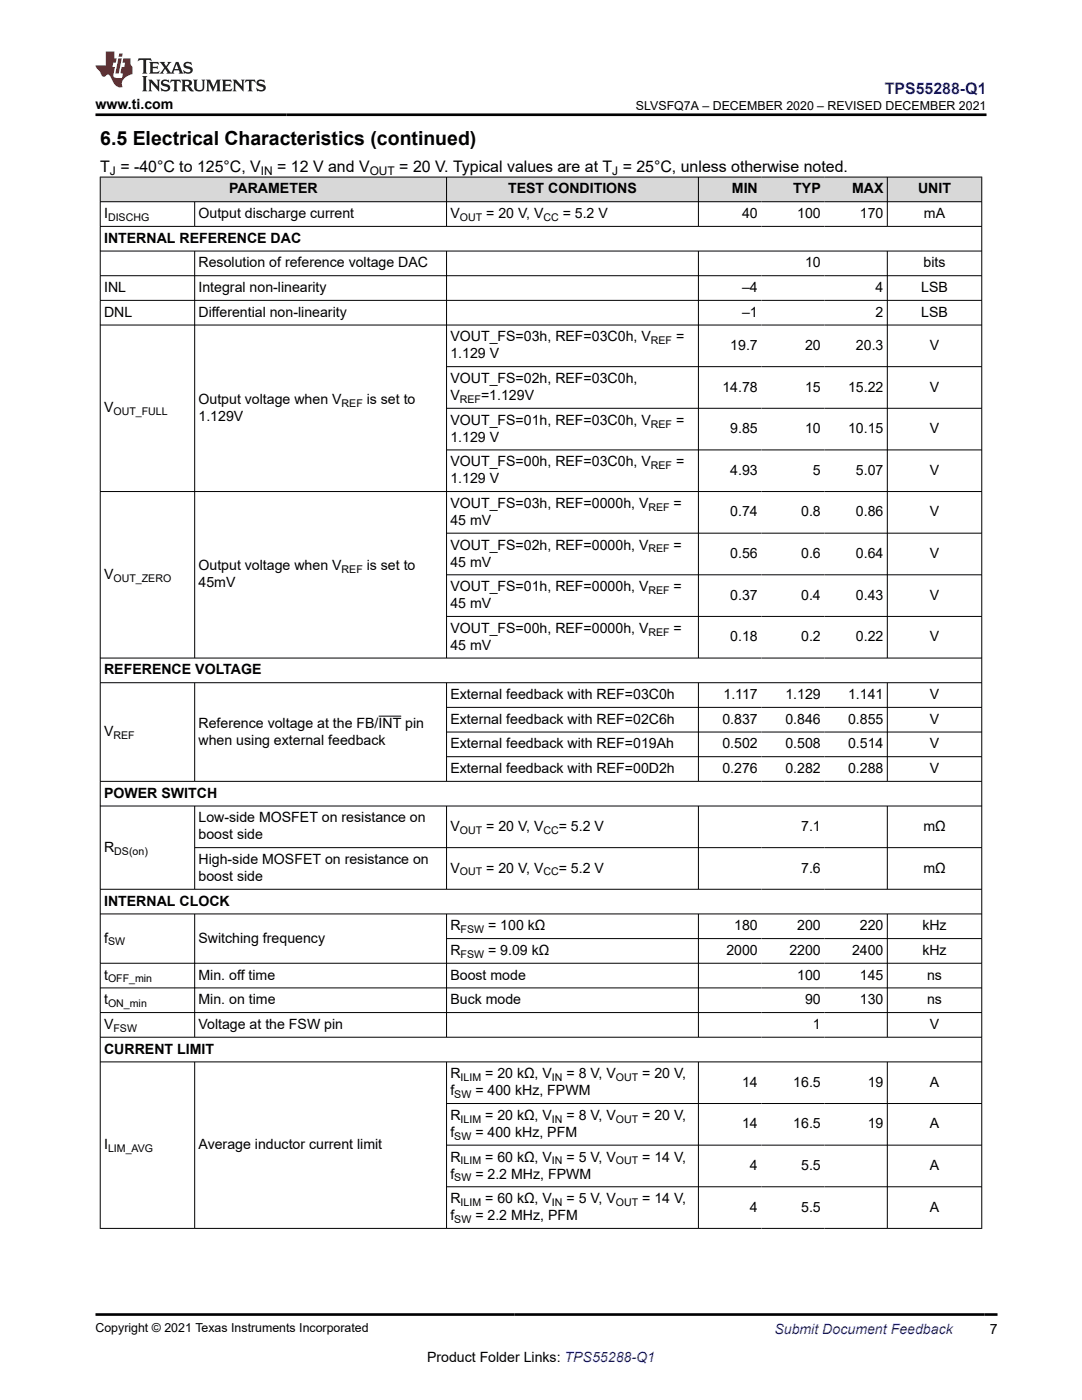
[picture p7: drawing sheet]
<svg xmlns="http://www.w3.org/2000/svg" width="216mm" height="279mm" viewBox="0 0 216 279" stroke-linecap="round" stroke-linejoin="round" font-family="sans-serif">
<defs><g id="words">
<text font-size="3.9" x="20" y="28.8">6.5 Electrical Characteristics (continued)</text>
<text font-size="3.2" fill="#00f" x="176.6" y="18.7">TPS55288-Q1</text>
<g font-size="3.2">
<text x="20" y="34.3">T = -40°C to 125°C, V</text>
<text x="55.3" y="34.3">= 12 V and V</text>
<text x="79.7" y="34.3">= 20 V. Typical values are at T = 25°C, unless otherwise noted.</text>
</g>
<g font-size="2.8">
<text x="19.1" y="21.8">www.ti.com</text>
<text x="45.7" y="38.6">PARAMETER</text>
<text x="101.4" y="38.6">TEST CONDITIONS</text>
<text x="146" y="38.6">MIN</text>
<text x="158.3" y="38.6">TYP</text>
<text x="170" y="38.6">MAX</text>
<text x="183.2" y="38.6">UNIT</text>
<text x="20.8" y="43.5">I</text>
<text x="39.6" y="43.5">Output discharge current</text>
<text x="89.9" y="43.5">V</text>
<text x="97" y="43.5">= 20 V, V</text>
<text x="112.3" y="43.5">= 5.2 V</text>
<text x="148.1" y="43.5">40</text>
<text x="159.1" y="43.5">100</text>
<text x="171.6" y="43.5">170</text>
<text x="184.4" y="43.5">mA</text>
<text x="20.8" y="48.5">INTERNAL REFERENCE DAC</text>
<text x="39.6" y="53.4">Resolution of reference voltage DAC</text>
<text x="160.6" y="53.4">10</text>
<text x="184.3" y="53.4">bits</text>
<text x="20.8" y="58.3">INL</text>
<text x="39.6" y="58.3">Integral non-linearity</text>
<text x="148.1" y="58.3">–4</text>
<text x="174.7" y="58.3">4</text>
<text x="183.8" y="58.3">LSB</text>
<text x="20.8" y="63.2">DNL</text>
<text x="39.6" y="63.2">Differential non-linearity</text>
<text x="148.1" y="63.2">–1</text>
<text x="174.7" y="63.2">2</text>
<text x="183.8" y="63.2">LSB</text>
<text x="89.9" y="68.1">VOUT_FS=03h, REF=03C0h, V</text>
<text x="89.9" y="71.5">1.129 V</text>
<text x="134.9" y="68.1">=</text>
<text x="145.7" y="69.8">19.7</text>
<text x="160.6" y="69.8">20</text>
<text x="170.8" y="69.8">20.3</text>
<text x="185.5" y="69.8">V</text>
<text x="89.9" y="76.4">VOUT_FS=02h, REF=03C0h,</text>
<text x="20.8" y="82.3">V</text>
<text x="39.6" y="84">1.129V</text>
<text x="39.6" y="80.6">Output voltage when V</text>
<text x="73.2" y="80.6">is set to</text>
<text x="89.9" y="79.8">V</text>
<text x="96" y="79.8">=1.129V</text>
<text x="144.2" y="78.1">14.78</text>
<text x="160.6" y="78.1">15</text>
<text x="169.2" y="78.1">15.22</text>
<text x="185.5" y="78.1">V</text>
<text x="89.9" y="84.8">VOUT_FS=01h, REF=03C0h, V</text>
<text x="89.9" y="88.1">1.129 V</text>
<text x="134.9" y="84.8">=</text>
<text x="145.7" y="86.4">9.85</text>
<text x="160.6" y="86.4">10</text>
<text x="169.2" y="86.4">10.15</text>
<text x="185.5" y="86.4">V</text>
<text x="89.9" y="93.1">VOUT_FS=00h, REF=03C0h, V</text>
<text x="134.9" y="93.1">=</text>
<text x="145.7" y="94.8">4.93</text>
<text x="162.2" y="94.8">5</text>
<text x="170.8" y="94.8">5.07</text>
<text x="185.5" y="94.8">V</text>
<text x="89.9" y="96.5">1.129 V</text>
<text x="89.9" y="101.4">VOUT_FS=03h, REF=0000h, V</text>
<text x="134.4" y="101.4">=</text>
<text x="89.9" y="104.8">45 mV</text>
<text x="145.7" y="103.1">0.74</text>
<text x="159.9" y="103.1">0.8</text>
<text x="170.8" y="103.1">0.86</text>
<text x="185.5" y="103.1">V</text>
<text x="39.6" y="113.8">Output voltage when V</text>
<text x="73.2" y="113.8">is set to</text>
<text x="89.9" y="109.7">VOUT_FS=02h, REF=0000h, V</text>
<text x="89.9" y="113.1">45 mV</text>
<text x="134.4" y="109.7">=</text>
<text x="145.7" y="111.4">0.56</text>
<text x="159.9" y="111.4">0.6</text>
<text x="170.8" y="111.4">0.64</text>
<text x="185.5" y="111.4">V</text>
<text x="20.8" y="115.5">V</text>
<text x="39.6" y="117.2">45mV</text>
<text x="89.9" y="118">VOUT_FS=01h, REF=0000h, V</text>
<text x="134.4" y="118">=</text>
<text x="145.7" y="119.7">0.37</text>
<text x="159.9" y="119.7">0.4</text>
<text x="170.8" y="119.7">0.43</text>
<text x="185.5" y="119.7">V</text>
<text x="89.9" y="121.4">45 mV</text>
<text x="89.9" y="126.3">VOUT_FS=00h, REF=0000h, V</text>
<text x="89.9" y="129.7">45 mV</text>
<text x="134.4" y="126.3">=</text>
<text x="145.7" y="128">0.18</text>
<text x="159.9" y="128">0.2</text>
<text x="170.8" y="128">0.22</text>
<text x="185.5" y="128">V</text>
<text x="20.8" y="134.6">REFERENCE VOLTAGE</text>
<text x="89.9" y="139.5">External feedback with REF=03C0h</text>
<text x="144.4" y="139.5">1.117</text>
<text x="156.7" y="139.5">1.129</text>
<text x="169.2" y="139.5">1.141</text>
<text x="185.5" y="139.5">V</text>
<text x="20.8" y="146.9">V</text>
<text x="39.6" y="145.2">Reference voltage at the FB/INT pin</text>
<text x="39.6" y="148.6">when using external feedback</text>
<text x="89.9" y="144.4">External feedback with REF=02C6h</text>
<text x="89.9" y="149.4">External feedback with REF=019Ah</text>
<text x="144.2" y="144.4">0.837</text>
<text x="144.2" y="149.4">0.502</text>
<text x="156.7" y="144.4">0.846</text>
<text x="156.7" y="149.4">0.508</text>
<text x="169.2" y="144.4">0.855</text>
<text x="169.2" y="149.4">0.514</text>
<text x="185.5" y="144.4">V</text>
<text x="185.5" y="149.4">V</text>
<text x="89.9" y="154.3">External feedback with REF=00D2h</text>
<text x="144.2" y="154.3">0.276</text>
<text x="156.7" y="154.3">0.282</text>
<text x="169.2" y="154.3">0.288</text>
<text x="185.5" y="154.3">V</text>
<text x="20.8" y="159.2">POWER SWITCH</text>
<text x="39.6" y="164.1">Low-side MOSFET on resistance on</text>
<text x="39.6" y="167.5">boost side</text>
<text x="89.9" y="165.8">V</text>
<text x="97" y="165.8">= 20 V, V</text>
<text x="111.5" y="165.8">= 5.2 V</text>
<text x="159.9" y="165.8">7.1</text>
<text x="184.2" y="165.8">mΩ</text>
<text x="20.8" y="170">R</text>
<text x="39.6" y="172.4">High-side MOSFET on resistance on</text>
<text x="39.6" y="175.8">boost side</text>
<text x="89.9" y="174.1">V</text>
<text x="97" y="174.1">= 20 V, V</text>
<text x="111.5" y="174.1">= 5.2 V</text>
<text x="159.9" y="174.1">7.6</text>
<text x="184.2" y="174.1">mΩ</text>
<text x="20.8" y="180.7">INTERNAL CLOCK</text>
<text x="89.9" y="185.7">R</text>
<text x="97.4" y="185.7">= 100 kΩ</text>
<text x="146.5" y="185.7">180</text>
<text x="159.1" y="185.7">200</text>
<text x="171.6" y="185.7">220</text>
<text x="184" y="185.7">kHz</text>
<text x="20.8" y="188.1">f</text>
<text x="39.6" y="188.1">Switching frequency</text>
<text x="89.9" y="190.6">R</text>
<text x="97.4" y="190.6">= 9.09 kΩ</text>
<text x="144.9" y="190.6">2000</text>
<text x="157.5" y="190.6">2200</text>
<text x="170" y="190.6">2400</text>
<text x="184" y="190.6">kHz</text>
<text x="20.8" y="195.5">t</text>
<text x="39.6" y="195.5">Min. off time</text>
<text x="89.9" y="195.5">Boost mode</text>
<text x="159.1" y="195.5">100</text>
<text x="171.6" y="195.5">145</text>
<text x="185" y="195.5">ns</text>
<text x="20.8" y="200.4">t</text>
<text x="39.6" y="200.4">Min. on time</text>
<text x="89.9" y="200.4">Buck mode</text>
<text x="160.6" y="200.4">90</text>
<text x="171.6" y="200.4">130</text>
<text x="185" y="200.4">ns</text>
<text x="20.8" y="205.4">V</text>
<text x="39.6" y="205.4">Voltage at the FSW pin</text>
<text x="162.2" y="205.4">1</text>
<text x="185.5" y="205.4">V</text>
<text x="20.8" y="210.3">CURRENT LIMIT</text>
<text x="89.9" y="215.2">R</text>
<text x="96.8" y="215.2">= 20 kΩ, V</text>
<text x="113" y="215.2">= 8 V, V</text>
<text x="128.1" y="215.2">= 20 V,</text>
<text x="89.9" y="218.6">f</text>
<text x="94.8" y="218.6">= 400 kHz, FPWM</text>
<text x="148.1" y="216.9">14</text>
<text x="158.3" y="216.9">16.5</text>
<text x="173.1" y="216.9">19</text>
<text x="185.5" y="216.9">A</text>
<text x="89.9" y="223.5">R</text>
<text x="89.9" y="226.9">f</text>
<text x="94.8" y="226.9">= 400 kHz, PFM</text>
<text x="96.8" y="223.5">= 20 kΩ, V</text>
<text x="113" y="223.5">= 8 V, V</text>
<text x="128.1" y="223.5">= 20 V,</text>
<text x="148.1" y="225.2">14</text>
<text x="158.3" y="225.2">16.5</text>
<text x="173.1" y="225.2">19</text>
<text x="185.5" y="225.2">A</text>
<text x="20.8" y="229.4">I</text>
<text x="39.6" y="229.4">Average inductor current limit</text>
<text x="89.9" y="231.8">R</text>
<text x="96.8" y="231.8">= 60 kΩ, V</text>
<text x="113" y="231.8">= 5 V, V</text>
<text x="128.1" y="231.8">= 14 V,</text>
<text x="149.7" y="233.5">4</text>
<text x="159.9" y="233.5">5.5</text>
<text x="185.5" y="233.5">A</text>
<text x="89.9" y="235.2">f</text>
<text x="94.8" y="235.2">= 2.2 MHz, FPWM</text>
<text x="89.9" y="240.1">R</text>
<text x="89.9" y="243.5">f</text>
<text x="94.8" y="243.5">= 2.2 MHz, PFM</text>
<text x="96.8" y="240.1">= 60 kΩ, V</text>
<text x="113" y="240.1">= 5 V, V</text>
<text x="128.1" y="240.1">= 14 V,</text>
<text x="149.7" y="241.8">4</text>
<text x="159.9" y="241.8">5.5</text>
<text x="185.5" y="241.8">A</text>
<text x="197.5" y="266.1">7</text>
<text x="85.2" y="271.7">Product Folder Links: TPS55288-Q1</text>
</g>
<text font-size="2.8" fill="#00f" x="154.5" y="266.2">Submit Document Feedback</text>
<g font-size="2.5">
<text x="126.9" y="21.9">SLVSFQ7A – DECEMBER 2020 – REVISED DECEMBER 2021</text>
<text x="19.1" y="265.9">Copyright © 2021 Texas Instruments Incorporated</text>
</g>
<g font-size="2.4">
<text x="21.9" y="34.9">J</text>
<text x="52.1" y="34.9">IN</text>
<text x="73.8" y="34.9">OUT</text>
<text x="122.2" y="34.9">J</text>
</g>
<g font-size="2.1">
<text x="21.6" y="44.1">DISCHG</text>
<text x="91.8" y="44.1">OUT</text>
<text x="108.4" y="44.1">CC</text>
<text x="129.9" y="68.7">REF</text>
<text x="22.6" y="82.9">OUT_FULL</text>
<text x="68.2" y="81.2">REF</text>
<text x="91.8" y="80.4">REF</text>
<text x="129.9" y="85.3">REF</text>
<text x="129.9" y="93.6">REF</text>
<text x="129.4" y="101.9">REF</text>
<text x="129.4" y="110.2">REF</text>
<text x="22.6" y="116.1">OUT_ZERO</text>
<text x="68.2" y="114.4">REF</text>
<text x="129.4" y="118.6">REF</text>
<text x="129.4" y="126.9">REF</text>
<text x="22.6" y="147.5">REF</text>
<text x="91.8" y="166.4">OUT</text>
<text x="108.4" y="166.4">CC</text>
<text x="22.8" y="170.5">DS(on)</text>
<text x="91.8" y="174.7">OUT</text>
<text x="108.4" y="174.7">CC</text>
<text x="21.6" y="188.7">SW</text>
<text x="91.9" y="186.2">FSW</text>
<text x="91.9" y="191.2">FSW</text>
<text x="21.6" y="196.1">OFF_min</text>
<text x="21.6" y="201">ON_min</text>
<text x="22.6" y="205.9">FSW</text>
<text x="91.9" y="215.8">ILIM</text>
<text x="110.1" y="215.8">IN</text>
<text x="122.9" y="215.8">OUT</text>
<text x="90.7" y="219.1">SW</text>
<text x="90.7" y="227.5">SW</text>
<text x="91.9" y="224.1">ILIM</text>
<text x="110.1" y="224.1">IN</text>
<text x="122.9" y="224.1">OUT</text>
<text x="21.6" y="229.9">LIM_AVG</text>
<text x="91.9" y="232.4">ILIM</text>
<text x="110.1" y="232.4">IN</text>
<text x="122.9" y="232.4">OUT</text>
<text x="90.7" y="235.8">SW</text>
<text x="90.7" y="244.1">SW</text>
<text x="91.9" y="240.7">ILIM</text>
<text x="110.1" y="240.7">IN</text>
<text x="122.9" y="240.7">OUT</text>
</g>
</g></defs>
<g fill="#d8d8d8">
<path d="M20 35.3h175.9v5h-175.9z" fill-rule="evenodd"/>
<path d="M20.1 35.4h68.9v4.8h-68.9z" fill-rule="evenodd"/>
<path d="M89.2 35.4h50.1v4.8h-50.1z" fill-rule="evenodd"/>
<path d="M139.4 35.4h12.5v4.8h-12.5z" fill-rule="evenodd"/>
<path d="M151.9 35.4h12.6v4.8h-12.6z" fill-rule="evenodd"/>
<path d="M164.5 35.4h12.5v4.8h-12.5z" fill-rule="evenodd"/>
<path d="M177.1 35.4h18.7v4.8h-18.7z" fill-rule="evenodd"/>
</g>
<g fill="none" stroke="#000" stroke-width=".2">
<path d="M19.9 35.3h176.1M20 35.3v209.9M89.1 35.3v9.9M139.4 35.3v9.9M177.1 35.3v9.9M195.9 35.3v209.9M19.9 40.3h176.1M19.9 45.2h176.1M19.9 50.1h176.1M19.9 55h176.1M19.9 59.9h176.1M38.8 40.3v4.9"/>
<path d="M38.8 50.1v81.3M89.1 50.1v81.3M139.4 50.1v81.3M177.1 50.1v81.3M19.9 64.9h176.1M89.1 73.2h106.9M19.9 98.1h176.1M89.1 81.5h106.9M89.1 89.8h106.9M89.1 106.4h106.9M89.1 114.7h106.9M19.9 136.3h176.1"/>
<path d="M38.8 136.3v19.7M89.1 136.3v19.7M89.1 123h106.9M139.4 136.3v19.7M177.1 136.3v19.7M196 131.3h-176.1M19.9 155.9h176.1M75.5 142.9h4.6M89.1 141.2h106.9M89.1 146.1h106.9M89.1 151h106.9M19.9 160.9h176.1"/>
<path d="M38.8 160.9v16.6M38.8 169.2h157.2M89.1 160.9v16.6M139.4 160.9v16.6M177.1 160.9v16.6M196 177.5h-176.1M19.9 182.4h176.1M19.9 192.2h176.1M19.9 197.2h176.1M38.8 182.4v24.7M89.1 182.4v24.7M89.1 187.3h106.9"/>
<path d="M139.4 182.4v24.7M177.1 182.4v24.7M19.9 202.1h176.1M19.9 207h176.1M19.9 211.9h176.1M38.8 211.9v33.3M89.1 211.9v33.3M139.4 211.9v33.3M177.1 211.9v33.3M89.1 220.2h106.9M89.1 228.5h106.9M89.1 236.8h106.9"/>
<path d="M19.9 245.2h176.1"/>
</g>
<path d="M27.7 11.6l-.2 .6 .5-.2h.6v.1v2.2l-.2 .4h1l-.2-.4v-2.2v-.1h.5l.5 .2-.1-.6zM29.8 12.4l.2 .3v1.6l-.2 .4h1.9l.1-.6a1.08 1.08 0 0 1-1.3 .2v-.7h.6l.4 .2v-.7l-.4 .2h-.6v-.5l.2-.2a1 1 0 0 1 1 .3l-.1-.5zM31.8 12.4l1 1.1-1 1.2h.9l-.2-.2 .4-.8 .5 .8-.2 .2h1.6l-.2-.2 .1-.5h1l.1 .5-.1 .2h.9l-.2-.4-.8-1.9h-.5l-1 2.1-.8-1.1 .9-1h-.8l.2 .2-.5 .6-.3-.6 .1-.2zM35.2 12.8l.4 1h-.8zM36.8 12.5a.65 .65 0 0 0-.2 .7 .65 .65 0 0 0 .6 .5l.7 .1 .1 .3a.79 .79 0 0 1-.7 .4 .79 .79 0 0 1-.7-.5l.1 .7 .2-.1a.93 .93 0 0 0 1.1 0 .93 .93 0 0 0 .4-.9 1.46 1.46 0 0 0-1.2-.6l-.1-.3a1.09 1.09 0 0 1 1.2 .2l-.2-.6-.1 .1-.6-.2zM28.4 15.2l.2 .4v2.2l-.2 .4h1l-.2-.4v-2.2l.2-.4zM29.6 15.9l.2 .4v1.5l-.2 .4h.8l-.3-.4v-1.3l1.7 1.8v-2l.2-.4h-.8l.2 .2 .1 1.1-1.2-1.3zM32.3 16a.65 .65 0 0 0-.2 .8 .65 .65 0 0 0 .7 .4l.6 .2 .1 .2a.79 .79 0 0 1-.7 .4 .79 .79 0 0 1-.7-.5l.1 .7 .2-.1a.93 .93 0 0 0 1.1 .1 .93 .93 0 0 0 .4-1 1.46 1.46 0 0 0-1.2-.5l-.1-.4a1.09 1.09 0 0 1 1.2 .2l-.2-.6-.1 .1-.6-.1zM34.1 15.9l-.1 .6a.63 .63 0 0 1 .7-.3l.1 1.6-.3 .4h1l-.2-.4v-1.6a.66 .66 0 0 1 .8 .3l-.1-.6zM36.2 15.9l.2 .4v1.5l-.2 .4h.9l-.2-.2v-.7h.5l.1 .2a.79 .79 0 0 0 1.2 .6l-1-.9a.61 .61 0 0 0 .6-.6 .61 .61 0 0 0-.5-.7zM36.9 16.2h.2a.47 .47 0 0 1 .5 .1 .47 .47 0 0 1 .1 .5l-.2 .1-.6 .1zM38.5 15.9l.2 .2a2.27 2.27 0 0 0 .4 2 1.04 1.04 0 0 0 1.7-.7v-1.3l.2-.2h-.8l.2 .4v1.1a.6 .6 0 0 1-.6 .6 .6 .6 0 0 1-.6-.6v-1.1l.3-.4zM41.1 15.9l.2 .4v1.5l-.2 .4h.7l-.2-.4v-1.4l.9 1.9 .8-1.9v1.4l-.2 .4h1l-.3-.4v-1.5l.3-.4h-.8l-.7 1.5-.7-1.5zM44.3 15.9l.2 .4v1.5l-.2 .4h1.9l.1-.6a1.09 1.09 0 0 1-1.3 .2v-.7h.6l.4 .2v-.6l-.4 .2h-.6v-.6l.2-.1a1.01 1.01 0 0 1 1 .3l-.1-.6zM46.4 15.9l.3 .4v1.5l-.3 .4h.8l-.2-.4v-1.3l1.6 1.8v-2l.2-.4h-.7l.2 .2v1.1l-1.2-1.3zM49 15.9l-.1 .6a.63 .63 0 0 1 .8-.3v1.6l-.3 .4h1l-.2-.4v-1.6a.66 .66 0 0 1 .8 .3l-.1-.6zM51.4 16a.65 .65 0 0 0-.2 .8 .65 .65 0 0 0 .6 .4l.6 .2 .2 .2a.79 .79 0 0 1-.8 .4 .79 .79 0 0 1-.6-.5l.1 .7 .2-.1a.93 .93 0 0 0 1 .1 .93 .93 0 0 0 .5-1 1.46 1.46 0 0 0-1.3-.5l-.1-.4a1.09 1.09 0 0 1 1.3 .2l-.2-.6-.2 .1-.5-.1z" fill="#231f20"/>
<path d="M21.1 10.3v2.7h-2.1l.1 .4 .9 1a.95 .95 0 0 0 .9 .9 .59 .59 0 0 1 .6-.4 .59 .59 0 0 1 .5 .3l.4 .8a1.59 1.59 0 0 0 2.1 1.4 1.61 1.61 0 0 1 1-2.3l1-.3-.1-1.5a1.59 1.59 0 0 1-.4-1.7h-1.4l-.2 .9h.5l-.1 .9h-.5l-.2 .9v.3l.4 .1-.2 .9h-.6a.73 .73 0 0 1-1.1-.7l.3-1.5h-.5l.2-.9h.5l.2-.9h-.5v-1.3zM23.6 11.6l-.6 3.1h.7l.6-3.1zM23.8 10.7l-.1 .6h.7l.1-.6z" fill="#ed1c24"/>
<path d="M19.1 22.9h177.8M19.1 262.3h179.9" fill="none" stroke="#000" stroke-width=".53"/>
<use href="#words"/>
</svg>
